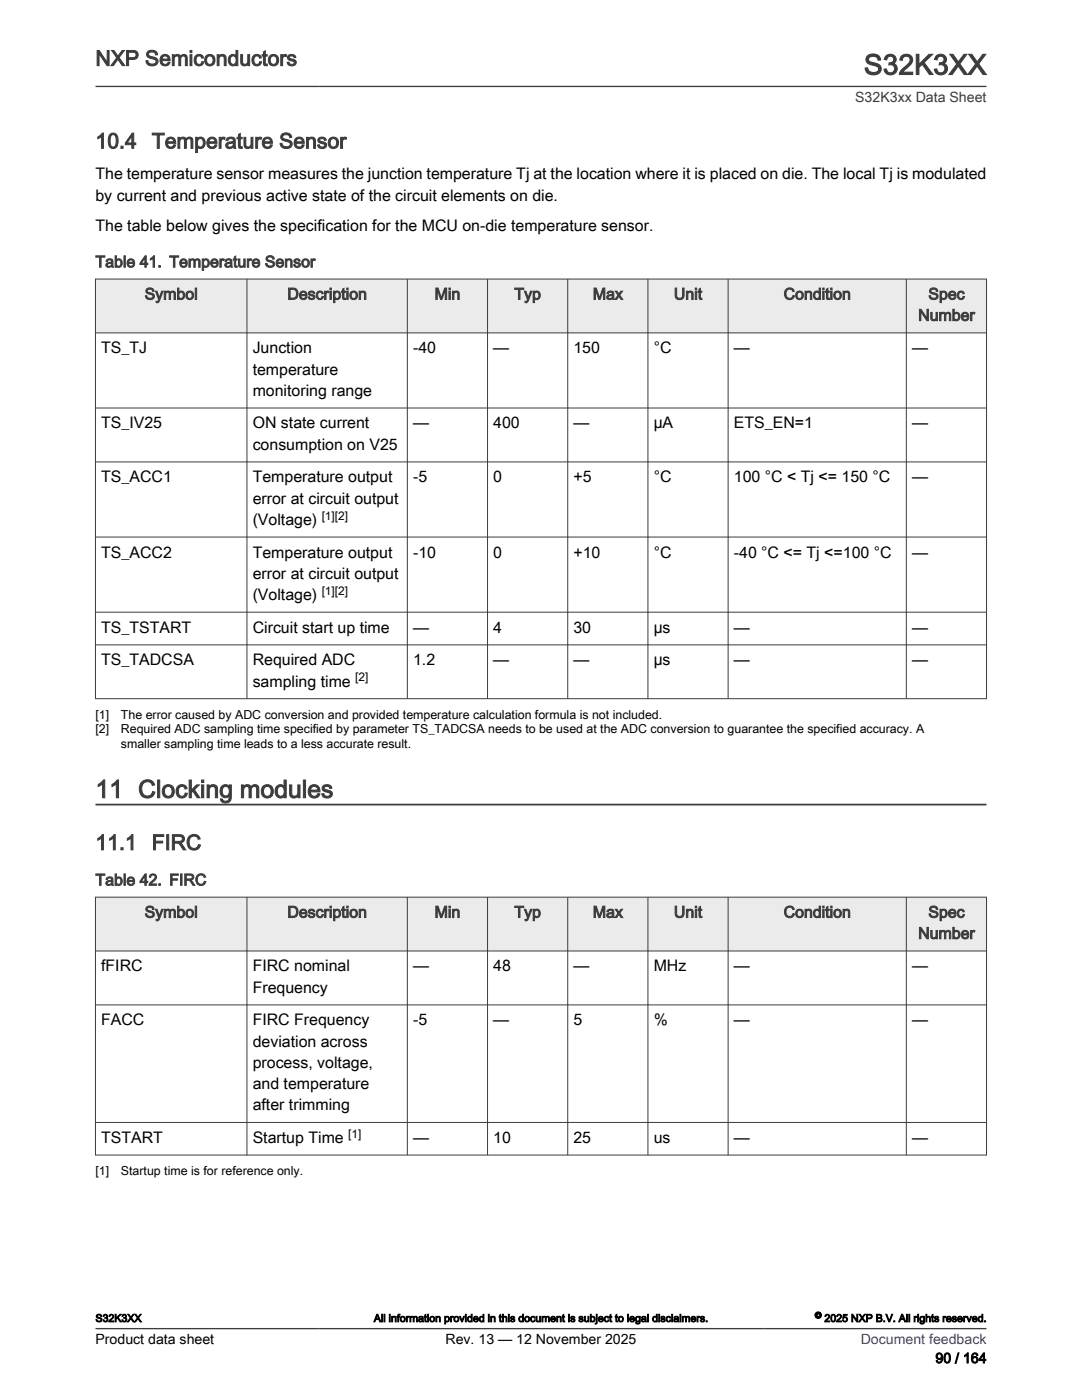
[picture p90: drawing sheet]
<svg xmlns="http://www.w3.org/2000/svg" width="216mm" height="279mm" viewBox="0 0 216 279" stroke-linecap="round" stroke-linejoin="round" font-family="sans-serif">
<defs><g id="words">
<text font-size="5.6" fill="#3c3c3c" x="172.4" y="14.9">S32K3XX</text>
<text font-size="4.9" fill="#3c3c3c" x="19" y="159.2">11 Clocking modules</text>
<g font-size="4.2" fill="#3c3c3c">
<text x="19" y="13.1">NXP Semiconductors</text>
<text x="19" y="29.6">10.4</text>
<text x="30.3" y="29.6">Temperature Sensor</text>
<text x="19" y="169.6">11.1</text>
<text x="30.3" y="169.6">FIRC</text>
</g>
<g font-size="3.2">
<text x="19" y="35.8">The temperature sensor measures the junction temperature Tj at the location where it is placed on die. The local Tj is modulated</text>
<text x="19.1" y="40.1">by current and previous active state of the circuit elements on die.</text>
<text x="19.1" y="46.2">The table below gives the specification for the MCU on-die temperature sensor.</text>
<text x="20.2" y="70.5">TS_TJ</text>
<text x="50.4" y="70.5">Junction</text>
<text x="82.4" y="70.5">-40</text>
<text x="98.4" y="70.5">—</text>
<text x="114.4" y="70.5">150</text>
<text x="130.4" y="70.5">°C</text>
<text x="146.4" y="70.5">—</text>
<text x="182" y="70.5">—</text>
<text x="50.4" y="74.8">temperature</text>
<text x="50.4" y="79">monitoring range</text>
<text x="20.2" y="85.5">TS_IV25</text>
<text x="50.4" y="85.5">ON state current</text>
<text x="50.4" y="89.7">consumption on V25</text>
<text x="82.4" y="85.5">—</text>
<text x="98.4" y="85.5">400</text>
<text x="114.4" y="85.5">—</text>
<text x="130.4" y="85.5">µA</text>
<text x="146.4" y="85.5">ETS_EN=1</text>
<text x="182" y="85.5">—</text>
<text x="20.2" y="96.3">TS_ACC1</text>
<text x="50.4" y="96.3">Temperature output</text>
<text x="50.4" y="100.5">error at circuit output</text>
<text x="82.4" y="96.3">-5</text>
<text x="98.4" y="96.3">0</text>
<text x="114.4" y="96.3">+5</text>
<text x="130.4" y="96.3">°C</text>
<text x="146.4" y="96.3">100 °C &lt; Tj &lt;= 150 °C</text>
<text x="182" y="96.3">—</text>
<text x="50.4" y="104.7">(Voltage)</text>
<text x="20.2" y="111.3">TS_ACC2</text>
<text x="50.4" y="111.3">Temperature output</text>
<text x="82.4" y="111.3">-10</text>
<text x="98.4" y="111.3">0</text>
<text x="114.4" y="111.3">+10</text>
<text x="130.4" y="111.3">°C</text>
<text x="146.4" y="111.3">-40 °C &lt;= Tj &lt;=100 °C</text>
<text x="182" y="111.3">—</text>
<text x="50.4" y="115.5">error at circuit output</text>
<text x="50.4" y="119.7">(Voltage)</text>
<text x="20.2" y="126.3">TS_TSTART</text>
<text x="50.4" y="126.3">Circuit start up time</text>
<text x="82.4" y="126.3">—</text>
<text x="98.4" y="126.3">4</text>
<text x="114.4" y="126.3">30</text>
<text x="130.4" y="126.3">µs</text>
<text x="146.4" y="126.3">—</text>
<text x="182" y="126.3">—</text>
<text x="20.2" y="132.8">TS_TADCSA</text>
<text x="50.4" y="132.8">Required ADC</text>
<text x="50.4" y="137">sampling time</text>
<text x="82.4" y="132.8">1.2</text>
<text x="98.4" y="132.8">—</text>
<text x="114.4" y="132.8">—</text>
<text x="130.4" y="132.8">µs</text>
<text x="146.4" y="132.8">—</text>
<text x="182" y="132.8">—</text>
<text x="20.2" y="193.9">fFIRC</text>
<text x="50.4" y="193.9">FIRC nominal</text>
<text x="82.4" y="193.9">—</text>
<text x="98.4" y="193.9">48</text>
<text x="114.4" y="193.9">—</text>
<text x="130.4" y="193.9">MHz</text>
<text x="146.4" y="193.9">—</text>
<text x="182" y="193.9">—</text>
<text x="50.4" y="198.1">Frequency</text>
<text x="20.2" y="204.6">FACC</text>
<text x="50.4" y="204.6">FIRC Frequency</text>
<text x="50.4" y="208.9">deviation across</text>
<text x="82.4" y="204.6">-5</text>
<text x="98.4" y="204.6">—</text>
<text x="114.4" y="204.6">5</text>
<text x="130.4" y="204.6">%</text>
<text x="146.4" y="204.6">—</text>
<text x="182" y="204.6">—</text>
<text x="50.4" y="213.1">process, voltage,</text>
<text x="50.4" y="217.3">and temperature</text>
<text x="50.4" y="221.6">after trimming</text>
<text x="20.2" y="228.1">TSTART</text>
<text x="50.4" y="228.1">Startup Time</text>
<text x="82.4" y="228.1">—</text>
<text x="98.4" y="228.1">10</text>
<text x="114.4" y="228.1">25</text>
<text x="130.4" y="228.1">us</text>
<text x="146.4" y="228.1">—</text>
<text x="182" y="228.1">—</text>
</g>
<g font-size="3.2" fill="#3c3c3c">
<text x="19" y="53.3">Table 41. Temperature Sensor</text>
<text x="28.9" y="59.8">Symbol</text>
<text x="57.3" y="59.8">Description</text>
<text x="86.7" y="59.8">Min</text>
<text x="102.6" y="59.8">Typ</text>
<text x="118.3" y="59.8">Max</text>
<text x="134.5" y="59.8">Unit</text>
<text x="156.4" y="59.8">Condition</text>
<text x="185.2" y="59.8">Spec</text>
<text x="183.2" y="64">Number</text>
<text x="19" y="176.7">Table 42. FIRC</text>
<text x="28.9" y="183.1">Symbol</text>
<text x="57.3" y="183.1">Description</text>
<text x="86.7" y="183.1">Min</text>
<text x="102.6" y="183.1">Typ</text>
<text x="118.3" y="183.1">Max</text>
<text x="134.5" y="183.1">Unit</text>
<text x="156.4" y="183.1">Condition</text>
<text x="185.2" y="183.1">Spec</text>
<text x="183.2" y="187.3">Number</text>
</g>
<text font-size="2.8" fill="#3c3c3c" x="170.6" y="20.4">S32K3xx Data Sheet</text>
<g font-size="2.8">
<text x="19.1" y="268.1">Product data sheet</text>
<text x="88.9" y="268.1">Rev. 13 — 12 November 2025</text>
<text x="186.7" y="272">90 / 164</text>
</g>
<text font-size="2.8" fill="#00f" x="171.7" y="268.1">Document feedback</text>
<g font-size="2.5">
<text x="19" y="143.4">[1]</text>
<text x="24.1" y="143.4">The error caused by ADC conversion and provided temperature calculation formula is not included.</text>
<text x="19" y="146.4">[2]</text>
<text x="24.1" y="146.4">Required ADC sampling time specified by parameter TS_TADCSA needs to be used at the ADC conversion to guarantee the specified accuracy. A</text>
<text x="24.1" y="149.3">smaller sampling time leads to a less accurate result.</text>
<text x="19" y="234.5">[1]</text>
<text x="24.1" y="234.5">Startup time is for reference only.</text>
</g>
<g font-size="2.4">
<text x="64.2" y="103.7">[1][2]</text>
<text x="64.2" y="118.7">[1][2]</text>
<text x="70.9" y="136">[2]</text>
<text x="69.5" y="227">[1]</text>
</g>
<g font-size="2.1">
<text x="19" y="263.8">S32K3XX</text>
<text x="74.6" y="263.8">All information provided in this document is subject to legal disclaimers.</text>
<text x="164.5" y="263.8">2025 NXP B.V. All rights reserved.</text>
</g>
<text font-size="1.8" x="162.6" y="263.1">©</text>
</g></defs>
<path d="M19 55.7h177.8v10.7h-177.8z" fill-rule="evenodd" fill="#ebebeb"/>
<g fill="none" stroke="#3c3c3c" stroke-width=".2">
<path d="M19 55.7h177.9M19 55.6v83.9M49.3 55.6v83.9M81.3 55.6v83.9M97.3 55.6v83.9M113.3 55.6v83.9M129.3 55.6v83.9M145.3 55.6v83.9M180.8 55.6v83.9M196.8 55.6v83.9M19 66.4h177.9M19 81.4h177.9"/>
<path d="M19 92.2h177.9M19 107.2h177.9M19 122.2h177.9M19 128.7h177.9M19 139.4h177.9"/>
</g>
<path d="M19 160.6h177.8" fill="none" stroke="#3c3c3c" stroke-width=".35"/>
<path d="M19 179h177.8v10.8h-177.8z" fill-rule="evenodd" fill="#ebebeb"/>
<g fill="none" stroke="#3c3c3c" stroke-width=".2">
<path d="M19 179h177.9M19 179v51.6M49.3 179v51.6M81.3 179v51.6M97.3 179v51.6M113.3 179v51.6M129.3 179v51.6M145.3 179v51.6M180.8 179v51.6M196.8 179v51.6M19 189.8h177.9M19 200.6h177.9"/>
<path d="M19 224h177.9M19 230.5h177.9"/>
</g>
<path d="M19 17.3h177.8M19 265.2h177.8" fill="none" stroke="#3c3c3c" stroke-width=".26"/>
<use href="#words"/>
</svg>
